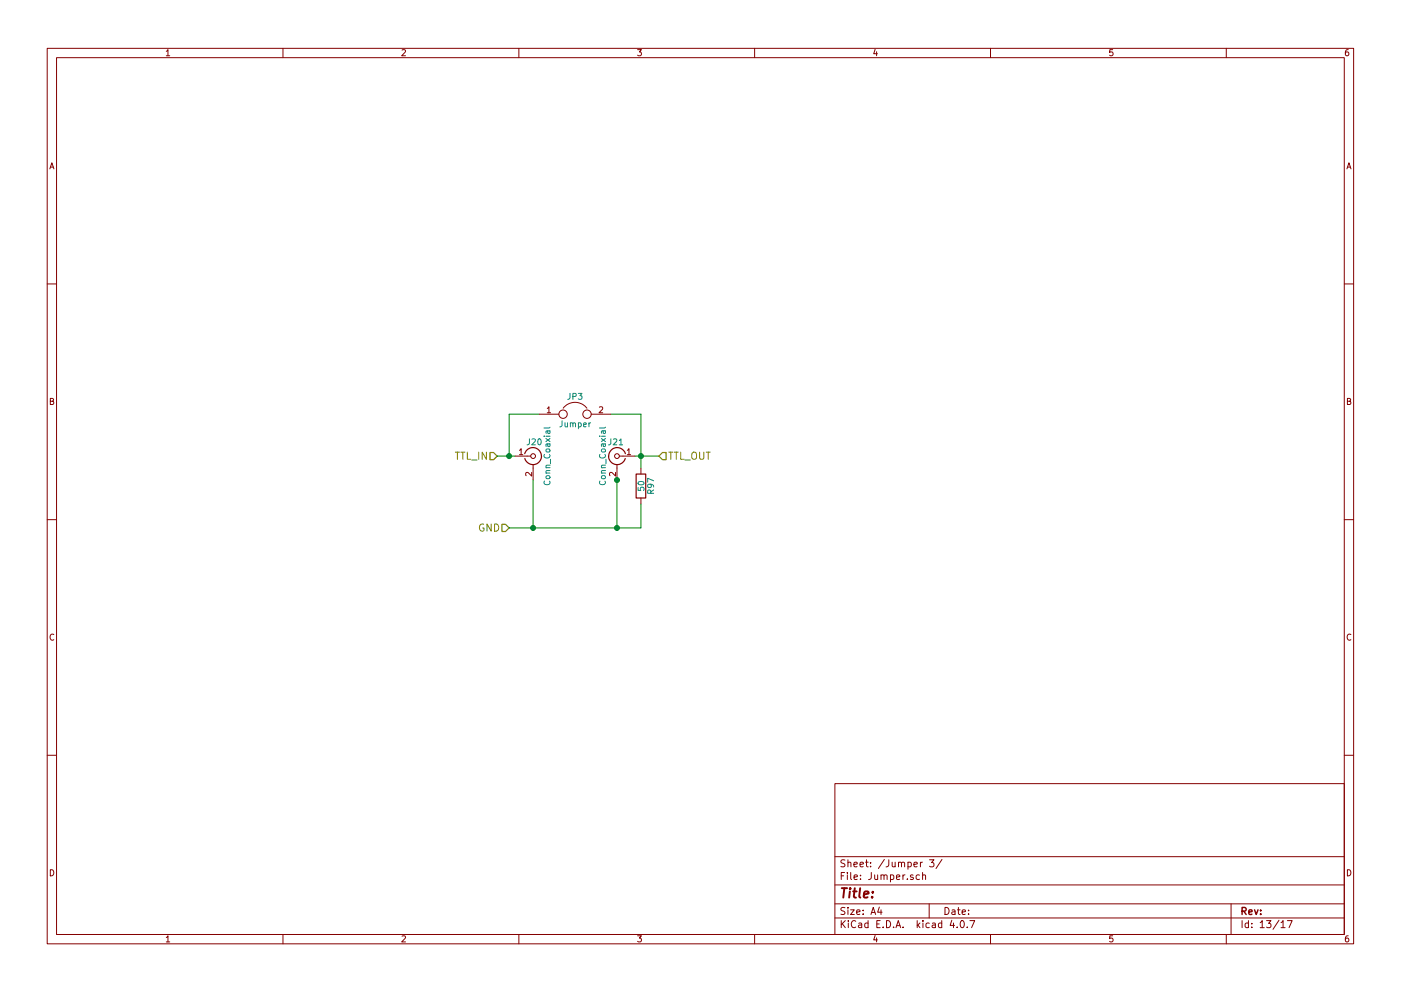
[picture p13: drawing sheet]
<svg xmlns="http://www.w3.org/2000/svg" width="297mm" height="210mm" viewBox="0 0 297 210" stroke-linecap="round" stroke-linejoin="round" font-family="sans-serif">
<g fill="none" stroke="#840000" stroke-width=".21">
<path d="M10 10.3h277v189.9h-277zM12 12.2h273v186.1h-273zM35.3 10.9l.3-.4v1.3M35.3 11.8h.7M60 10.3v1.9M85.2 10.6l.5-.1 .3 .4-.8 .9h.8M110 10.3v1.9M135.2 10.5h.8l-.4 .5 .3 .1 .1 .2-.1 .4-.2 .1-.5-.1M160 10.3v1.9M185.5 10.5l-.3 .9h.8M185.9 11v.8M210 10.3v1.9"/>
<path d="M235.9 10.5h-.6v.6h.6l.1 .5-.3 .2-.4-.1M260 10.3v1.9M285.9 10.5l-.4 .1-.2 .2-.1 .8 .3 .2 .4-.1 .1-.4-.1-.2-.4-.1-.3 .3M10.6 35.8l.4-1.3 .4 1.3M10.7 35.5h.6M285.6 35.8l.4-1.3 .4 1.3M285.7 35.5h.6M10 60.2h2M285 60.2h2M10.7 85.1h.5l.1-.5-.6-.1v1.3h.5l.2-.4-.3-.3M109.2 96.8h3.3M110.1 95.5l.4-.3v1.3"/>
<path d="M110.1 96.5h.7M113 98.5v3.3M114.3 87.9h4.2M116 86.7l.4-.4v1.3M116 87.6h.7M119.4 86.6a3.2 3.2 0 0 1 5 0M125.3 87.9h4.2M127.1 86.4l.5-.1 .2 .4-.8 .9h.8M130.8 98.5v3.3M131.3 96.8h3.3M133 95.5l.3-.3v1.3M133 96.5h.7"/>
<path d="M135.9 99.3v1.3M285.7 85.1h.5l.1-.5-.6-.1v1.3h.5l.2-.4-.3-.3M10 110.3h2M112.7 100.2v.8l-.9-.8-.3 .3 .1 .4M130.5 100.2v.8l-.9-.8-.4 .3 .1 .4M135.9 105.7v1.2M285 110.3h2M11.4 134.6a.58 .58 0 0 0-.8 .6 .58 .58 0 0 0 .8 .5M286.4 134.6a.58 .58 0 0 0-.8 .6 .58 .58 0 0 0 .8 .5M10 160.2h2M177 166.3h108v32h-108zM285 160.2h2"/>
<path d="M10.7 184.5a.65 .65 0 0 1 .7 .7 .65 .65 0 0 1-.7 .6zM35.3 198.9l.3-.4v1.3M35.3 199.8h.7M60 198.3v1.9M85.2 198.6l.5-.1 .3 .4-.8 .9h.8M110 198.3v1.9M135.2 198.5h.8l-.4 .5 .3 .1 .1 .2-.1 .4-.2 .1-.5-.1M160 198.3v1.9M177 194.8h108M177 191.8h108M177 187.8h108M177 181.8h108"/>
<path d="M178.4 195.3v1.5M178.4 185.8h.5M178.6 196l.6 .8M179.1 185.1h-.7v1.5M179.1 192.6l-.5-.1-.3 .3 .1 .3 .7 .4v.4l-.2 .1-.6-.1M179.1 182.5l-.5-.1-.3 .3 .1 .3 .7 .4v.4l-.2 .1-.6-.1M179.2 195.3l-.8 .9M179.7 185.1v.2M179.7 185.6v1M179.8 192.5v.2M179.8 183.1l.2-.2 .4 .1v.9M179.8 182.4v1.5"/>
<path d="M179.8 193v1M179.9 195.3v.2M179.9 195.8v1M180.3 193h.8l-.8 1h.8M180.4 185.1v1.3l.2 .2M181.1 183.4l.7-.1-.1-.3-.4-.1-.2 .2v.7h.6M181.1 186.1l.7-.1-.1-.3-.4-.1-.2 .2 .1 .7h.5M181.4 195.5a.71 .71 0 0 0-1 .5 .71 .71 0 0 0 .8 .8l.2-.1M181.6 193.5l.7-.1v-.3l-.4-.1-.3 .2 .1 .7h.6M182.1 195.9h.6v.9M182.3 183.4l.8-.1-.1-.3-.4-.1-.3 .2 .1 .7h.6M182.4 186.5v.1"/>
<path d="M182.4 185.7v.1M182.7 196.2l-.7 .3 .2 .3 .5-.1M183 193.9v.1M183 193.1v.1M183.5 182.9h.6M183.7 182.4v1.3l.4 .2M184 195.9l-.4-.1-.3 .3 .1 .6 .2 .1 .4-.1M184 195.3v1.5M184.6 183.8v.1M184.6 183v.1M184.7 194l.4-1.5 .5 1.5M184.7 185.1v1.3l-.6 .2"/>
<path d="M184.8 193.6h.7M185.4 185.6l.1 .9 .4 .1 .2-.1M185.5 198.5l-.3 .9h.8M185.9 199v.8M185.9 196h.5M186.1 185.6v1M186.4 192.5l-.3 1h.9M186.6 195.3h-.7v1.5h.7M186.8 185.7l.2-.1 .4 .1v.9M186.8 185.6v1M186.8 193v1M187.2 196.7v.1"/>
<path d="M187.4 185.8l.3-.2 .3 .1 .1 .9M187.5 182.3l-1.3 2M188 195.3a.76 .76 0 0 1 .8 .8 .76 .76 0 0 1-.8 .7zM188.4 182.4v1.3l-.5 .2M188.8 185.7l.4-.1 .3 .3-.1 .6h-.6M188.8 185.6v1.5M189.2 182.9v.9l.4 .1 .2-.1M189.5 196.7v.1M189.8 182.9v1M190 196.8l.4-1.5 .6 1.5M190.1 186.1l.7-.1-.1-.3-.4-.1-.2 .2v.7h.6M190.1 196.4h.7"/>
<path d="M190.5 183.1l.2-.2 .4 .1v.9M190.5 182.9v1M191.1 183.1l.3-.2 .3 .1 .1 .9M191.4 185.6v1M191.5 196.7v.1M191.9 185.6l-.5 .3M192.4 186.5v.1M192.5 183l.4-.1 .3 .3-.1 .6h-.6M192.5 182.9v1.5M193.6 185.7l-.4-.1-.2 .2 .1 .2 .5 .2v.3h-.6M193.8 183.4l.7-.1-.1-.3-.4-.1-.2 .2 .1 .7h.5M194.5 195.3v1.5"/>
<path d="M194.6 196.3l.4 .5M194.9 185.7l-.4-.1-.3 .3 .1 .6 .2 .1 .4-.1M195 195.8l-.5 .6M195.1 182.9v1M195.6 182.9l-.5 .3M195.6 185.7l.2-.1 .4 .1v.9M195.6 185.1v1.5M195.7 195.3v.2M195.7 195.8v1M197 191.8v3M197 195.9l-.4-.1-.3 .3 .1 .6 .2 .1 .4-.1M197.1 182.4h.9l-.5 .6 .4 .1v.7l-.2 .1-.6-.1"/>
<path d="M197.7 195.9h.6v.9M198.3 196.2l-.7 .3 .2 .3 .5-.1M199.7 195.9l-.5-.1-.2 .3v.6l.2 .1 .5-.1M199.7 195.3v1.5M199.7 182.3l-1.2 2M200.4 192.5a.76 .76 0 0 1 .8 .8 .76 .76 0 0 1-.8 .7zM201.8 195.2l-.4 1.1h1M201.9 193.1h.5l.1 .9M202.2 195.8v1M202.5 193.4l-.7 .3 .2 .3 .5-.1M202.9 196.7v.1M203 193h.6"/>
<path d="M203.2 192.5v1.3l.4 .2M203.8 195.4l.1-.1a.8 .8 0 0 1 .6 .8 .8 .8 0 0 1-.6 .7 .97 .97 0 0 1-.1-1.4zM204 193.5l.7-.1-.1-.3-.4-.1-.2 .2 .1 .7h.5M205.1 196.7v.1M205.4 193.9v.1M205.4 193.1v.1M205.6 195.3h1.1l-.7 1.5M210 198.3v1.9M235.9 198.5h-.6v.7l.6-.1 .1 .5-.3 .2-.4-.1M260 198.3v1.9M261 191.8v6.5M263.3 195.3v1.5"/>
<path d="M264.7 195.9l-.4-.1-.3 .3 .1 .6 .2 .1 .4-.1M264.7 195.3v1.5M265.4 196.7v.1M265.4 195.9v.1M267.2 195.8l.4-.5v1.5M267.2 196.8h.8M268.5 195.3h1l-.5 .6 .4 .1v.7l-.2 .1-.7-.1M271.2 195.2l-1.3 2M271.6 195.8l.4-.5v1.5M271.6 196.8h.9M272.9 195.3h1.1l-.7 1.5M285.7 184.5a.65 .65 0 0 1 .7 .7 .65 .65 0 0 1-.7 .6z"/>
<path d="M285.9 198.5l-.4 .1-.2 .3-.1 .7 .3 .2 .4-.1 .1-.4-.1-.2-.4-.1-.3 .3"/>
<circle cx="113" cy="96.8" r=".51"/>
<circle cx="119.4" cy="87.9" r=".89"/>
<circle cx="124.5" cy="87.9" r=".89"/>
<circle cx="130.8" cy="96.8" r=".51"/>
</g>
<path d="M263.3 193.3l.8-.1 .1-.2-.1-.3-.2-.2h-.6v1.5M263.7 193.3l.5 .7M264.8 193.5l.7-.1-.1-.3-.4-.1-.2 .2v.7h.6M266 193l.3 1 .4-1M267.3 193.9v.1M267.3 193.1v.1" fill="none" stroke="#840000" stroke-width=".3"/>
<path d="M178.5 188.4h1.1M179 188.4l-.2 2M180.2 189.1l-.2 1.3M180.3 188.4l-.1 .2 .2-.1-.1-.1-.1 .2M180.9 189.1h.7M181.2 188.4l-.2 1.8 .1 .1 .4 .1M182.4 188.4l-.2 1.8 .2 .2M183.2 189.8l.9-.2v-.4l-.6-.1-.3 .3v.9h.7M184.9 190.3v.1M185.1 189.2l-.1 .2-.1-.1 .2-.1-.1 .2" fill="none" stroke="#840000" stroke-width=".41"/>
<g fill="none" stroke="#848400" stroke-width=".21">
<path d="M96.5 95.9h.9M97 95.9v1.6M97.7 95.9h.9M98.1 95.9v1.6M99.1 95.9v1.6h.7M100 97.6h1.1M101.5 95.9v1.6M103.1 95.9v1.6l-.9-1.6v1.6M141.8 95.9h.8M142.2 95.9v1.6M143 95.9h.8M143.4 95.9v1.6"/>
<path d="M144.3 95.9v1.6h.8M145.2 97.6h1.2M146.7 96.2a.5 .5 0 0 1 .6-.3 .5 .5 0 0 1 .4 .5l-.1 .9-.3 .2a.53 .53 0 0 1-.6-.6zM148.3 95.9v1.3l.3 .3h.3l.3-.3v-1.3M149.7 95.9h.9M150.2 95.9v1.6M102.5 111.2a.71 .71 0 0 0-.9 .7 .71 .71 0 0 0 .9 .7l.1-.6h-.3M104.1 111.2v1.5l-.8-1.5v1.5M104.9 111.2a.77 .77 0 0 1 .8 .7 .77 .77 0 0 1-.8 .8z"/>
</g>
<path d="M103.9 96h.7l.8 .8-.8 .7h-.7zM139.7 96.8l.8-.8h.7v1.5h-.7zM106.4 111.2h.8l.7 .8-.7 .8h-.8z" fill="none" stroke="#848400" stroke-width=".25"/>
<path d="M111.3 96.3a1.8 1.8 0 0 1 2.7-1.1 1.8 1.8 0 0 1 .1 3 1.8 1.8 0 0 1-2.8-.9M129 96.8a1.8 1.8 0 0 0 1.6 1.8 1.8 1.8 0 0 0 2-1.3M132.6 96.3a1.8 1.8 0 0 0-2-1.3 1.8 1.8 0 0 0-1.5 1.8M134.9 100.6h2v5.1h-2z" fill="none" stroke="#840000" stroke-width=".25"/>
<g fill="none" stroke="#008484" stroke-width=".21">
<path d="M112.2 93.1v1.1l-.4 .2M112.8 93.2l.5-.1 .2 .4-.8 .9h.8M114.1 93.2l.2-.1a.67 .67 0 0 1 .4 .6 .67 .67 0 0 1-.4 .7l-.3-.5zM115.3 92.6h.1M115.4 96.4a.56 .56 0 0 0 .6 .8 .56 .56 0 0 0 .5-.8M115.7 99.2h.9M115.7 93l.9 .7M115.7 92.6h.9M115.8 95.4l.6-.2 .2 .5-.2 .2h-.4l-.3-.2zM116.1 94.2l.2 .6 .3-.2-.1-.4M116.1 91.4l.2 .6 .3-.2-.1-.4M116.6 99.8l-.8 .1-.1 .3 .2 .2"/>
<path d="M116.6 98.7h-.8l-.1 .4 .2 .1M116.6 94.2h-.8v.5M116.6 91.4l-.8 .1v.4M116.6 90.6l-.2 .2h-1.1M116.6 93l-.9 .7M116.7 97.4v1M119.2 89.3l-.1 1.1-.4 .2M119.8 89.7v.8l.3 .1 .2-.2M120.3 89.7v.9M120.9 83.5l-.1 1-.4 .2M120.9 89.8l.2-.1 .3 .1 .1 .8M120.9 89.7v.9"/>
<path d="M121.5 84.1l.6-.1v-.4l-.6-.1v1.2M121.5 89.9l.1-.2 .3 .1 .1 .8M122.6 83.5h.8l-.4 .4 .3 .1v.6l-.1 .1-.6-.1M122.6 89.8l.4-.1 .2 .3-.1 .5h-.5M122.6 89.7v1.3M123.7 90.1l.6-.1v-.2l-.4-.1-.2 .2 .1 .6h.5M124.9 89.7v.9M125.2 89.7l-.3 .3M127.1 92.6h.1M127.2 96.4a.56 .56 0 0 0 .5 .8 .56 .56 0 0 0 .5-.8M127.5 99.2h.9M127.5 92.6h.9"/>
<path d="M127.5 93l.9 .7M127.6 95.4l.5-.2 .3 .5-.3 .2h-.3l-.3-.2zM127.8 94.2l.3 .6 .3-.2-.1-.4M127.8 91.4l.3 .6 .3-.2-.1-.4M128.4 99.8l-.8 .1-.1 .3 .1 .2M128.4 98.7h-.8l-.1 .4 .1 .1M128.4 94.2h-.8v.5M128.4 91.4l-.8 .1v.4M128.4 90.6l-.2 .2h-1.1M128.4 93l-.9 .7M128.5 97.4v1M129.5 93.1v1.1l-.5 .2"/>
<path d="M130.1 93.2l.5-.1 .2 .4-.8 .9h.8M131.3 93.5l.3-.4v1.3M131.3 94.4h.7M115.4 102.1a.56 .56 0 0 0 .6 .7 .56 .56 0 0 0 .5-.7M115.7 100.4h.9M115.9 101l.5-.1 .2 .4-.2 .3-.5-.1-.2-.2zM127.2 102.1a.56 .56 0 0 0 .5 .7 .56 .56 0 0 0 .5-.7M127.5 100.4h.9M127.6 101l.5-.1 .3 .4-.3 .3-.5-.1-.1-.2zM135.3 103.4v.6l.6 .1v-.7h.5l.2 .2-.2 .5M135.3 102.3a.76 .76 0 0 1 1.3 .3 .74 .74 0 0 1-1.3-.1zM137.8 102.7l.3 .3-.1 .3-.6 .1-.1-.4 .2-.3 .8 .1 .3 .3v.2"/>
<path d="M138 104.7l-.1-.6-.5-.1-.1 .7h1.3M138.6 102l-1.3-.5v.8M138.6 104l-.6 .4"/>
</g>
<path d="M105.4 96.8h3.8M114.3 87.9h-6.4v8.9M129.5 87.9h6.4v11.4M134.6 96.8h5.1M113 101.8v10.2M130.8 101.8v10.2M135.9 106.9v5.1h-28" fill="none" stroke="#008400" stroke-width=".21"/>
<g fill="#008400" stroke="#008400" stroke-width=".25">
<circle cx="108" cy="96.8" r=".51"/>
<circle cx="135.9" cy="96.8" r=".51"/>
<circle cx="130.8" cy="101.8" r=".51"/>
<circle cx="113" cy="112" r=".51"/>
<circle cx="130.8" cy="112" r=".51"/>
</g>
</svg>
